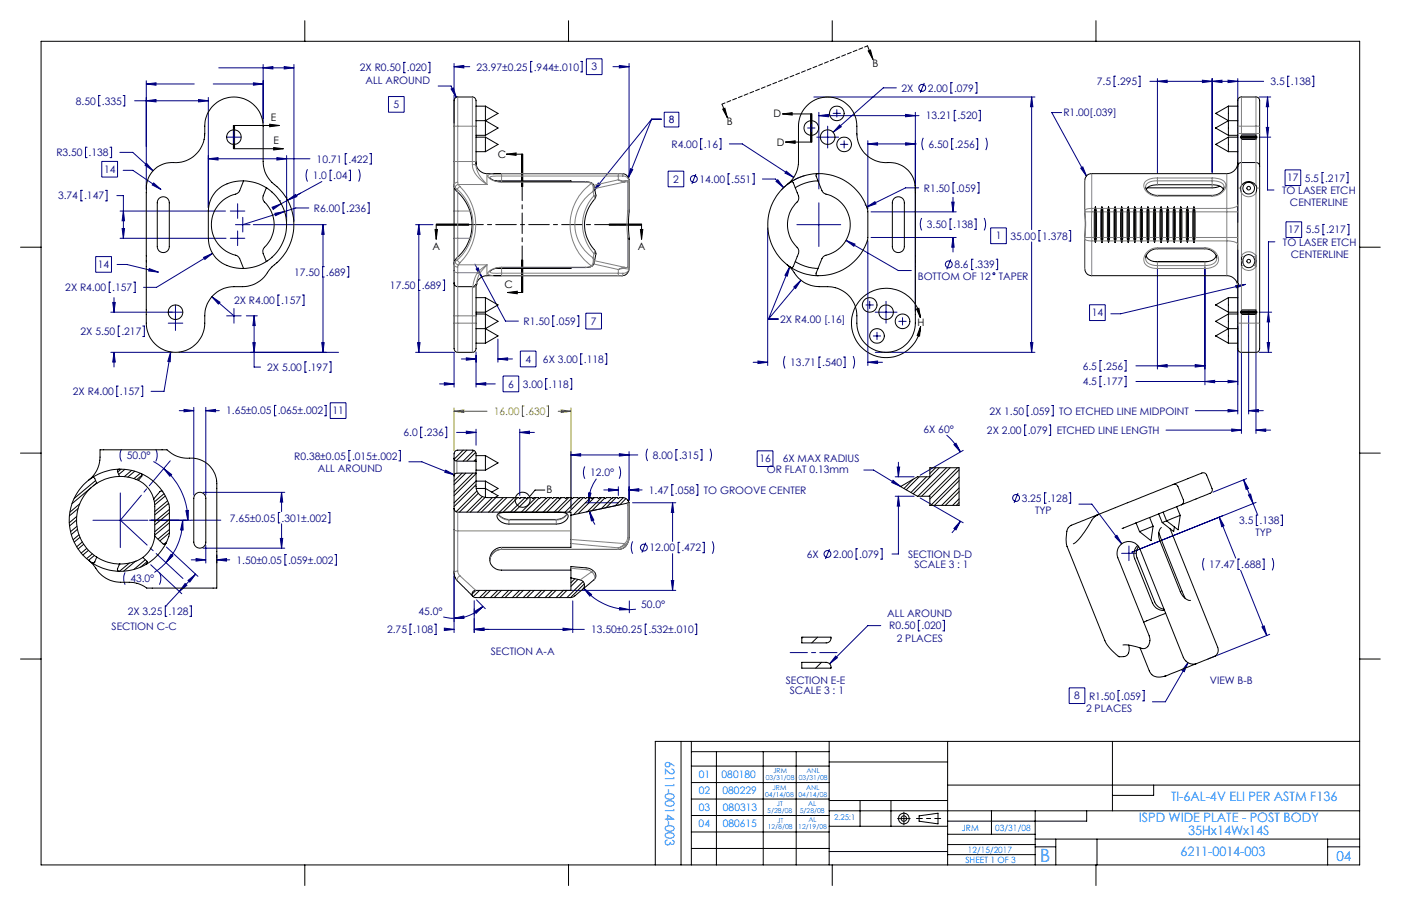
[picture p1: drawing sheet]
<svg xmlns="http://www.w3.org/2000/svg" width="432mm" height="279mm" viewBox="0 0 432 279" stroke-linecap="round" stroke-linejoin="round" font-family="sans-serif">
<defs><g id="words">
<text font-size="5.6" fill="#0080ff" x="320.6" y="265.9">B</text>
<text font-size="4.2" fill="#0080ff" x="411.9" y="265.5">04</text>
<g font-size="4" fill="#0080ff">
<text x="205" y="234.6" transform="rotate(90 205 234.6)">6211-0014-003</text>
<text x="360.9" y="247">TI-6AL-4V ELI PER ASTM F136</text>
<text x="351" y="253.5">ISPD WIDE PLATE - POST BODY</text>
<text x="366.2" y="257.5">35Hx14Wx14S</text>
<text x="363.8" y="264">6211-0014-003</text>
</g>
<g font-size="3.2" fill="#000080">
<text x="110.9" y="22">2X R0.50</text>
<text x="125.4" y="22">.020</text>
<text x="146.9" y="21.8">23.97±0.25</text>
<text x="164.5" y="21.8">.944±.010</text>
<text x="182.3" y="21.7">3</text>
<text x="112.6" y="25.8">ALL AROUND</text>
<text x="277.9" y="28.3">2X</text>
<text x="286" y="28.3">2.00</text>
<text x="294" y="28.3">.079</text>
<text x="338" y="26.3">7.5</text>
<text x="344.3" y="26.3">.295</text>
<text x="391.6" y="26.3">3.5</text>
<text x="397.9" y="26.3">.138</text>
<text x="23.4" y="32.3">8.50</text>
<text x="31.4" y="32.3">.335</text>
<text x="121.3" y="33.3">5</text>
<text x="327.7" y="35.9">R1.00[.039]</text>
<text x="206.1" y="37.9">8</text>
<text x="285.3" y="36.8">13.21</text>
<text x="295.1" y="36.8">.520</text>
<text x="207" y="45.6">R4.00</text>
<text x="216.9" y="45.6">.16</text>
<text x="286.2" y="45.6">6.50</text>
<text x="294.3" y="45.6">.256</text>
<text x="17.4" y="48.2">R3.50</text>
<text x="27.3" y="48.2">.138</text>
<text x="32.1" y="53.3">14</text>
<text x="97.6" y="50.2">10.71</text>
<text x="107.4" y="50.2">.422</text>
<text x="96.4" y="55.3">1.0</text>
<text x="102.7" y="55.3">.04</text>
<text x="207.5" y="56.3">2</text>
<text x="215.6" y="56.4">14.00</text>
<text x="225.4" y="56.4">.551</text>
<text x="284.7" y="59.1">R1.50</text>
<text x="294.7" y="59.1">.059</text>
<text x="395.1" y="59.8">TO LASER ETCH</text>
<text x="396.7" y="55.9">17</text>
<text x="402.1" y="56">5.5</text>
<text x="408.4" y="56">.217</text>
<text x="17.9" y="61.5">3.74</text>
<text x="25.9" y="61.5">.147</text>
<text x="96.8" y="65.3">R6.00</text>
<text x="106.7" y="65.3">.236</text>
<text x="397.6" y="63.5">CENTERLINE</text>
<text x="285.7" y="70.3">3.50</text>
<text x="293.8" y="70.3">.138</text>
<text x="397" y="71.9">17</text>
<text x="402.4" y="72">5.5</text>
<text x="408.7" y="72">.217</text>
<text x="306.9" y="73.8">1</text>
<text x="311.4" y="73.9">35.00</text>
<text x="321.2" y="73.9">1.378</text>
<text x="395.4" y="75.8">TO LASER ETCH</text>
<text x="30.2" y="82.6">14</text>
<text x="294.1" y="82.7">8.6</text>
<text x="300.4" y="82.7">.339</text>
<text x="397.9" y="79.6">CENTERLINE</text>
<text x="20.1" y="89.8">2X R4.00</text>
<text x="34.6" y="89.8">.157</text>
<text x="90.6" y="85">17.50</text>
<text x="100.4" y="85">.689</text>
<text x="120.2" y="89.1">17.50</text>
<text x="130" y="89.1">.689</text>
<text x="282.9" y="86.5">BOTTOM OF 12</text>
<text x="307.8" y="86.5">TAPER</text>
<text x="72.1" y="93.8">2X R4.00</text>
<text x="86.6" y="93.8">.157</text>
<text x="161.4" y="100.2">R1.50</text>
<text x="171.3" y="100.2">.059</text>
<text x="182.1" y="100.1">7</text>
<text x="240.4" y="99.6">2X R4.00 [.16]</text>
<text x="336.5" y="97.5">14</text>
<text x="24.8" y="103.3">2X 5.50</text>
<text x="37.4" y="103.3">.217</text>
<text x="161.9" y="111.8">4</text>
<text x="167.4" y="111.9">6X 3.00</text>
<text x="179.9" y="111.9">.118</text>
<text x="243.6" y="112.9">13.71</text>
<text x="253.4" y="112.9">.540</text>
<text x="82.4" y="114.4">2X 5.00</text>
<text x="95" y="114.4">.197</text>
<text x="156.6" y="119.5">6</text>
<text x="161.1" y="119.6">3.00</text>
<text x="169.2" y="119.6">.118</text>
<text x="333.7" y="118.8">4.5</text>
<text x="333.7" y="114">6.5</text>
<text x="340" y="118.8">.177</text>
<text x="340" y="114">.256</text>
<text x="22.5" y="121.9">2X R4.00</text>
<text x="36.9" y="121.9">.157</text>
<text x="69.7" y="127.8">1.65±0.05</text>
<text x="85.6" y="127.8">.065±.002</text>
<text x="102.5" y="127.7">11</text>
<text x="305" y="127.8">2X 1.50</text>
<text x="317.6" y="127.8">.059</text>
<text x="326.5" y="127.8">TO ETCHED LINE MIDPOINT</text>
<text x="124.4" y="134.5">6.0</text>
<text x="130.6" y="134.5">.236</text>
<text x="284.7" y="133.4">6X 60°</text>
<text x="304.2" y="133.8">2X 2.00</text>
<text x="316.8" y="133.8">.079</text>
<text x="325.7" y="133.8">ETCHED LINE LENGTH</text>
<text x="39" y="141.6">50.0°</text>
<text x="90.7" y="141.7">R0.38±0.05</text>
<text x="108.5" y="141.7">.015±.002</text>
<text x="201.2" y="141.5">8.00</text>
<text x="209.3" y="141.5">.315</text>
<text x="234.1" y="142.6">16</text>
<text x="241.3" y="142.6">6X MAX RADIUS</text>
<text x="97.9" y="145.5">ALL AROUND</text>
<text x="181.9" y="146.9">12.0°</text>
<text x="236.4" y="145.8">OR FLAT 0.13mm</text>
<text x="200" y="152.3">1.47</text>
<text x="208" y="152.3">.058</text>
<text x="216.9" y="152.3">TO GROOVE CENTER</text>
<text x="314.9" y="154.8">3.25</text>
<text x="322.9" y="154.8">.128</text>
<text x="70.9" y="160.8">7.65±0.05</text>
<text x="86.8" y="160.8">.301±.002</text>
<text x="319" y="158.5">TYP</text>
<text x="381.9" y="161.7">3.5</text>
<text x="388.2" y="161.7">.138</text>
<text x="386.9" y="165.4">TYP</text>
<text x="72.9" y="173.8">1.50±0.05</text>
<text x="88.8" y="173.8">.059±.002</text>
<text x="200.2" y="170.1">12.00</text>
<text x="210" y="170.1">.472</text>
<text x="248.6" y="172">6X</text>
<text x="256.8" y="172">2.00</text>
<text x="264.8" y="172">.079</text>
<text x="279.9" y="172">SECTION D-D</text>
<text x="40.2" y="179.6">43.0°</text>
<text x="281.8" y="175.1">SCALE 3 : 1</text>
<text x="372.7" y="175.2">17.47</text>
<text x="382.6" y="175.2">.688</text>
<text x="39.4" y="189.6">2X 3.25</text>
<text x="51.9" y="189.6">.128</text>
<text x="129" y="189.5">45.0°</text>
<text x="197.6" y="187.6">50.0°</text>
<text x="273.5" y="190.3">ALL AROUND</text>
<text x="34.4" y="194.4">SECTION C-C</text>
<text x="119.3" y="195.3">2.75</text>
<text x="127.3" y="195.3">.108</text>
<text x="182.2" y="195.3">13.50±0.25</text>
<text x="199.8" y="195.3">.532±.010</text>
<text x="274.1" y="194.1">R0.50</text>
<text x="276.4" y="197.9">2 PLACES</text>
<text x="284" y="194.1">.020</text>
<text x="151.3" y="201.9">SECTION A-A</text>
<text x="242.2" y="211">SECTION E-E</text>
<text x="243.4" y="214.1">SCALE 3 : 1</text>
<text x="331.1" y="215.6">8</text>
<text x="335.6" y="215.7">R1.50</text>
<text x="345.6" y="215.7">.059</text>
<text x="372.9" y="210.8">VIEW B-B</text>
<text x="334.7" y="219.5">2 PLACES</text>
</g>
<g font-size="3.2">
<text x="268.9" y="20.6">B</text>
<text x="83.5" y="37.2">E</text>
<text x="224" y="38.6">B</text>
<text x="238.4" y="36">D</text>
<text x="84.3" y="44.3">E</text>
<text x="239.4" y="44.9">D</text>
<text x="153.4" y="48.7">C</text>
<text x="133.3" y="77">A</text>
<text x="196.6" y="77">A</text>
<text x="155.5" y="88.8">C</text>
<text x="282.8" y="100.5">H</text>
<text x="168.4" y="152">B</text>
</g>
<g font-size="3.2" fill="#808000">
<text x="152.2" y="128">16.00</text>
<text x="162" y="128">.630</text>
</g>
<g font-size="3.2" fill="#0080ff">
<text x="215.4" y="239.8">01</text>
<text x="222.4" y="239.8">080180</text>
<text x="215.4" y="244.8">02</text>
<text x="222.7" y="244.8">080229</text>
<text x="215.4" y="250">03</text>
<text x="222.8" y="250">080313</text>
<text x="215.3" y="255">04</text>
<text x="222.8" y="255">080615</text>
</g>
<g font-size="2.7" fill="#0080ff">
<text x="296.4" y="256.2">JRM</text>
<text x="306.8" y="256.3">03/31/08</text>
<text x="298.3" y="262.9">12/15/2017</text>
<text x="297.6" y="266.1">SHEET 1 OF 3</text>
</g>
<text font-size="2.5" fill="#0080ff" x="257.1" y="252.9">2.25:1</text>
<g font-size="2.1" fill="#0080ff">
<text x="238.3" y="238.5">JRM</text>
<text x="248.6" y="238.5">ANL</text>
<text x="235.8" y="245.7">04/14/08</text>
<text x="236" y="240.6">03/31/08</text>
<text x="238.1" y="243.5">JRM</text>
<text x="246.1" y="245.7">04/14/08</text>
<text x="246.2" y="240.6">03/31/08</text>
<text x="248.5" y="243.6">ANL</text>
<text x="236.5" y="250.7">5/28/08</text>
<text x="239.4" y="248.6">JT</text>
<text x="246.5" y="250.7">5/28/08</text>
<text x="249.1" y="248.6">AL</text>
<text x="236.6" y="255.8">12/8/08</text>
<text x="239.5" y="253.7">JT</text>
<text x="246" y="255.8">12/19/08</text>
<text x="249.2" y="253.6">AL</text>
</g>
</g></defs>
<g fill="none" stroke="#000" stroke-width=".31">
<path d="M12.7 12.7h406.4v254h-406.4zM93.9 6.4v6.3M175.2 6.4v6.3M256.5 6.4v6.3M267.4 14.1l1.7 4.2M267.6 15.7l.7-.3 .8 2.9zM337.8 6.4v6.3M71.9 38.7v3.6zM72.3 38.7v7.2M83.1 38.3l3 .4-3 .4zM86.1 38.7h-14v7.2h15.2M222.5 32.1l1.7 4.2"/>
<path d="M222.7 33.7l.7-.3 .8 2.9zM241.2 35.1h8.9v8.7M241.2 35.1l3-.4v.8zM249.9 35.1v8.7M250.2 39.5v4.3zM250.2 35.1v4.4M71.9 42.3v3.6M84.3 45.5l3 .4-3 .3zM156.1 47.6l4.8-.1v10M156.1 47.6l3-.4v.7zM160.8 47.5v10M161.1 47.5v10"/>
<path d="M242.1 43.8h7.9M242.1 43.8l3-.4v.8zM6.3 76.2h6.4M134.1 70.8h.7l-.4 3zM134.5 69.4h10M134.5 69.1h10M144.5 69.3h-10l-.1 4.5M187.8 69.3h10M187.8 69.4h10M187.8 69.1h10M197.4 70.8h.7l-.4 3zM197.7 69.3v4.5"/>
<path d="M419.1 76.2h6.3M156.4 90.2h4.5M156.4 90.2l3-.4v.8zM160.8 80.2v10M160.9 80.2v10M161.1 80.2v10M282.5 95.3l.7-.2 .5 2.9zM283.7 98a10.7 10.7 0 0 0-16.4-7.5 10.7 10.7 0 0 0 .2 18.1 10.7 10.7 0 0 0 16.2-8M283.7 100.6l-.3 3-.7-.1zM6.3 139.7h6.4M419.1 139.7h6.3M167.9 151.1h-3l-1.7 2.1"/>
<path d="M6.3 203.2h6.4M419.1 203.2h6.3M209.9 228.6v38.1M213.1 228.6v38.1M213.1 231.8h42.5M213.1 236.3h42.5M220.8 231.8v34.9M235.2 231.8v34.9M245.4 231.8v34.9M255.6 228.6v38.1M255.6 235h36.5M292.1 228.6v38.1"/>
<path d="M342.9 228.6v21.4M419.1 228.6h-217.1v38.1M213.1 241.3h42.5M213.1 246.4h42.5M213.1 251.5h42.5M213.1 256.6h42.5M255.6 250h163.5M255.6 246.9h36.5M255.6 254.8h36.5M265.1 246.9v7.9M274.6 246.9v7.9M276.6 252.4h3.9"/>
<path d="M278.6 250.5v3.9M283.3 251.6l5.8-.8v3.3l-5.8-.8zM292.1 242.1h127M292.1 257.3h27M305.6 250v7.3M319.1 250v16.7M319.1 258.8h100M325.4 258.8v7.9M334.9 250v3.2h-42.8M338.1 258.8v7.9M355.6 242.1v3.2h-12.7M409.2 258.8v7.9"/>
<path d="M93.9 266.7v6.4M175.2 266.7v6.4M213.1 261.7h42.5M255.6 262.6h36.5M256.5 266.7v6.4M292.1 260.5h27M292.1 263.6h27M319.1 261.2h6.3M337.8 266.7v6.4M409.2 261.2h9.9"/>
<circle cx="161.1" cy="154.1" r="2.33"/>
<circle cx="278.6" cy="252.4" r="1.65"/>
<circle cx="278.6" cy="252.4" r=".83"/>
</g>
<path d="M282.5 252.4h7.4" fill="none" stroke="#000" stroke-width=".31" stroke-dasharray="15.2 1.3 1.3 1.3" stroke-dashoffset="13.4"/>
<g fill="none" stroke="#000080" stroke-width=".31">
<path d="M81.1 19.9v18M90.6 19.9v48.4M125 19.2h-.5v3.2h.5M132 19.2h.5v3.2h-.5M139.9 19.6v8.2M164 18.9h-.5v3.3h.5M179 18.9h.4v3.3h-.4M180.7 18.1h4.9v4.9h-4.9zM193.9 19.6v35M30.9 29.5h-.5v3.2h.5M38 29.5h.5v3.2h-.5M41.5 31.1h22.7"/>
<path d="M45.1 25.9l3-.4v.8zM45.1 31.1l3-.4v.7zM45.1 24.9v33.6M45.1 25.9h14.8M61.2 30.7l3 .4-3 .3zM64.2 30.1v34M65.7 25.9h15.4M67.4 20.9h23.2M78.1 25.5l3 .4-3 .4zM81.1 20.9l3-.4v.8zM87.6 20.5l3 .4-3 .4zM119.7 29.8h4.9v4.8h-4.9z"/>
<path d="M135 26.5h4l1.6 3.5M139 27.4l.7-.3 .9 2.9zM139.9 20.6l3-.4v.8zM139.9 29.3v8.6M139.9 20.6h4.9M188.9 20.6h5M190.9 20.2l3 .4-3 .4zM200.8 36.8h3M200.8 36.8l-18 22.2M200.8 36.8l-7.2 18.2M204.7 34.6h4.5v4.6h-4.5zM248.9 39.5h2.3"/>
<path d="M250 38.3v2.3M250.8 29.9h68.2M252.4 35.7l3-.4v.7zM252.4 34.6v23.7M252.4 35.7h30.8M255.1 38.9v6.7M256.8 35h2.2M257.9 33.8v2.3M258.8 38.5l.5 .6-2.5 1.7zM276.3 27.1h-4.1l-15.4 13.7M279.1 35.3l3 .4-3 .3zM282.1 34.6v61.4"/>
<path d="M284.9 25.6l-1.3 3M293.5 25.5h-.4v3.2h.4M294.6 34h-.5v3.3h.5M300.6 25.5h.5v3.2h-.5M301.7 34h.5v3.3h-.5M318 29.9l.3 3h-.7zM318 29.9v40.9M327.2 34.7h-3l10.7 19.6M343.8 23.5h-.4v3.2h.4M350.9 23.5h.5v3.2h-.5M354.4 25.1h35.1M356.7 25.1l3-.4v.8z"/>
<path d="M356.7 24.2v29.2M370.6 24.7l3 .4-3 .4zM373.6 25.1l3-.4v.8zM373.6 24.2v29.1M378.5 24.7l3 .4-3 .4zM381.5 24.2v44.3M388.1 29.9h3.6M390.3 39.3h.7l-.3 3zM390.7 29.9l.3 3h-.7zM390.7 29.9v28.7h1.9M397.3 23.5h-.4v3.2h.4M404.4 23.5h.5v3.2h-.5"/>
<path d="M25.4 58.7h-.5v3.2h.5M26.8 45.4h-.4v3.2h.4M31.4 49.8h4.8v4.8h-4.8zM32.5 58.7h.5v3.2h-.5M33.9 45.4h.5v3.2h-.5M36.9 47h4l6.3 5.7M38 52.5h3l8.6 5.9M45.2 50.4l2 2.3-2.5-1.8zM47.3 56.4l2.3 2-2.7-1.4zM64.2 49l3-.4v.8zM64.2 49h31.3M69.9 42.3h4.4"/>
<path d="M72.1 40v4.5M85.3 48.6l3 .4-3 .4zM88.3 48v20.3M92.6 59.6l-3.9 2.1M94.8 52.2l-.5 1.7 .5 2.1M99.2 56l-12.5 6.8M102.2 52.5h-.5v3.2h.5M106.9 47.4h-.5v3.2h.5M107.6 52.5h.4v3.2h-.4M110.5 52.2l.5 1.7-.5 2.1M113.9 47.4h.5v3.2h-.5M184.4 56.4l.6 .5-2.2 2.1z"/>
<path d="M194.3 52l.7 .3-1.4 2.7zM205.9 52.8h4.8v4.8h-4.8zM214.5 53.7l-1.2 3M216.4 42.8h-.5v3.2h.5M221.8 42.8h.4v3.2h-.4M224.8 44.4h4l15.9 10.3M224.9 53.6h-.5v3.2h.5M232 53.6h.4v3.2h-.4M235 55.2h4l2.5 2.7M239.2 56l.5-.6 1.8 2.5zM242.3 52.8l2.4 1.9-2.8-1.3zM248 54.2l-3.6 1.5-1.5 1-2.1 1.9"/>
<path d="M251.7 42.3h6.8M259 44.5h2.3M260.2 43.4v2.2M267.5 44.4l3-.4v.8zM267.5 44.4h14.6M267.5 43.4v20.9M279.1 44l3 .4-3 .4zM282.1 44.4h.1M283.1 57.9h-4l-12 6M284.6 42.5l-.5 1.7 .5 2.1M293.8 42.8h-.5v3.2h.5M294.2 56.3h-.5v3.2h.5"/>
<path d="M300.8 42.8h.5v3.2h-.5M301.3 56.3h.4v3.2h-.4M303.8 42.5l.5 1.7-.5 2.1M333.1 51.9l.6-.4 1.2 2.8zM388.1 42.3h3.6M396.1 52.4h4.8v4.8h-4.8zM407.9 53.2h-.4v3.2h.4M415 53.2h.5v3.2h-.5M29.5 79.1h4.9v4.9h-4.9zM36 60.3h2v13.2M37 73.5h32.7M37 65.1h32.5"/>
<path d="M37.6 70.5h.8l-.4 3zM38 65.1l.4 3h-.8zM62.8 79.4l2.7-1.3-2.4 1.9zM65.5 78.1l-17.3 10.5h-4M71 73.5h4.5M71 65.1h4.5M72.6 69.3h4.5M73.2 62.8v4.5M73.2 71.2v4.5M74.8 67v4.5M78.1 69.3h22.4M83.9 63.9l2.8-1.1-2.5 1.8z"/>
<path d="M84.7 65.8l3-.6-2.8 1.3zM86.2 61.9h.1M88.2 60.9h.1M88.7 61.7l2.4-1.7 .4 .6zM95.2 64.1h-4l-16.4 5.2M99.6 69.3l.3 3h-.7zM99.6 69.3v12.7M106.2 62.5h-.5v3.3h.5M113.3 62.5h.5v3.3h-.5M128.1 69.3h5.4M129.1 69.3l.4 3h-.8zM129.1 69.3v16.8"/>
<path d="M236.6 70.3v42.4M245.6 69.3h13.5M252.4 62.5v13.5M260.7 74.1l2.8 1.2-.3 .7zM260.7 74.1l16.2 9.3h4M266.6 63l.3 .4M267.1 63.9l2.6-1.7 .3 .7zM267.5 74.2v38.5M268.5 73.2h26.2M268.5 65.3h26.2M284.1 67.2l-.5 1.8 .5 2M293.3 67.5h-.5v3.2h.5"/>
<path d="M293.3 62.3h.8l-.4 3zM293.7 73.2l.4 3h-.8zM293.7 60.9v4.4M293.7 73.2v4.5M299.9 79.9h-.4v3.2h.4M300.4 67.5h.4v3.2h-.4M303.3 67.2l.5 1.8-.5 2M305.3 70.3h4.9v4.8h-4.9zM307 79.9h.5v3.2h-.5M318 74.6v34.1M320.7 71.1h-.5v3.2h.5M329.5 71.1h.5v3.2h-.5"/>
<path d="M381.5 77.2v50.5M392.9 74.6h-2v34.1M396.3 68.4h4.9v4.8h-4.9zM408.2 69.2h-.5v3.2h.5M415.3 69.2h.4v3.2h-.4M34.1 87h-.4v3.2h.4M34.1 96.3h22.2M34.7 93.3h.8l-.4 3zM35.1 91.8v4.5M36.1 81.6h3l9.7 2.3M41.2 87h.5v3.2h-.5M46 82.8l2.8 1.1-3-.3z"/>
<path d="M51.9 99.7h4.4M54.1 94.1v7.8M65.3 91.5l2.5 1.7-.5 .6zM65.3 91.5l1.2 1.1M65.3 91.5l6.8 5.9M69.9 97.4h4.4M72.1 95.1v4.6M75.9 97.4h3.4M78.3 97.4l.4 3h-.8zM78.3 97.4v15.8h2M86.1 91h-.4v3.2h.4M93.2 91h.5v3.2h-.5"/>
<path d="M99.6 85.7v23M99.9 82.2h-.5v3.2h.5M107 82.2h.5v3.2h-.5M129.1 89.9v18.8M129.5 86.4h-.5v3.2h.5M136.6 86.4h.4v3.2h-.4M146.4 81.5l2.1 3.9M146.8 83l.6-.4 1.1 2.8zM148.5 85.4l7.3 13.6h4M170.9 97.4h-.5v3.2h.5M177.9 97.4h.5v3.2h-.5M180.6 96.6h4.8v4.9h-4.8z"/>
<path d="M236.9 98.4h3M243.4 82.2l-6.5 16.2M243.4 82.2l-.8 3-.7-.3zM244.7 88.5l2.1-2.1-1.6 2.6zM246.8 86.4l-9.9 12M266.9 94.1h2.3M268 92.9v2.2M269.7 96.3h6.8M273.1 92.9v6.8M277 99.1h2.3M278.2 98v2.2M293 80l-1.2 3"/>
<path d="M335.8 94h4.8v4.8h-4.8zM356.7 82.8v31M371.4 82.5v36.2M380.9 88.1l3-.4-2.9 1.1zM382.6 97.3v36.4M383.9 87.7l-38.5 9.1h-3M384.4 96.3h1M384.5 95.9l.7 .7M384.8 95.8v1M384.8 97.3v30.4M385.2 95.9l-.7 .7M387.1 97.3v36.4"/>
<path d="M388.1 96.3h3.8M390.9 96.3l.4 3h-.7zM34.1 108.7h19M35.1 108.7l.4 3h-.8zM35.1 108.7v4.5M36.4 119.1h-.4v3.2h.4M36.9 100.5h-.5v3.3h.5M43.5 119.1h.5v3.2h-.5M44 100.5h.5v3.3h-.5M52.6 108.5l-.1 3-.8-.1zM52.6 108.5l-2 12.2h-4M55.1 108.7h49.3"/>
<path d="M77.9 105.7h.8l-.4 3zM94.5 111.6h-.5v3.2h.5M99.2 105.7h.7l-.3 3zM101.5 111.6h.5v3.2h-.5M128.1 108.7h12M128.7 105.7h.8l-.4 3zM135.5 118.4h4.4M136.9 118l3 .4-3 .4zM139.9 108.7v10.7M142.2 110.7h4.5M143.7 110.3l3 .4-3 .4zM146.7 118.4l3-.4v.8z"/>
<path d="M146.7 108.5v10.9M146.7 118.4h5.9M153.5 110.7l3-.4v.8zM153.5 104.6v7.1M153.5 110.7h4.4M155 116h4.9v4.8h-4.9zM160.4 108.3h4.8v4.8h-4.8zM168.7 116.8h-.5v3.2h.5M175.8 116.8h.4v3.2h-.4M179.5 109.1h-.5v3.2h.5M186.5 109.1h.5v3.2h-.5M232.1 111.7h4.5"/>
<path d="M233.6 111.3l3 .4-3 .4zM242 109.8l-.5 1.8 .5 2M252.9 110.1h-.5v3.2h.5M260 110.1h.5v3.2h-.5M263 109.8l.4 1.8-.4 2M267.5 111.7l3-.4v.8zM267.5 111.7h4.5M269.2 103.6h2.2M269.8 108.7h49.2M270.3 102.5v2.2M317.6 105.7h.7l-.3 3zM339.5 111.2h-.5v3.2h.5"/>
<path d="M339.5 116.1h-.5v3.2h.5M346.6 116.1h.5v3.2h-.5M346.6 111.2h.5v3.2h-.5M350.1 117.7h31.4M350.1 112.8h21.3M356.7 112.8l3-.4v.8zM368.4 112.4l3 .4-3 .4zM371.4 117.7l3-.4v.7zM378.5 117.3l3 .4-3 .3zM388.1 108.7h3.8M390.6 105.7h.7l-.4 3zM37.4 138.5l-.4 1.4v1.2l.4 1.2"/>
<path d="M48 138.5l.4 1.4-.1 1.6-.3 .8M55.2 126.6h4.5M56.7 126.3l3 .3-3 .4zM59.7 125.6v27.1M63.4 126.6l3-.3v.7zM63.4 126.6h4.2M63.4 125.6v27.1M85.1 125h-.5v3.2h.5M100 125h.5v3.2h-.5M101.8 124.2h4.8v4.8h-4.8zM108 138.9h-.5v3.2h.5M122.9 138.9h.5v3.2h-.5"/>
<path d="M130.1 131.7h-.5v3.3h.5M137.2 131.7h.5v3.3h-.5M140.7 133.3h6M143.7 133l3 .4-3 .3zM146.7 132.4v4.9M160.2 133.4l3-.4v.7zM160.2 132.4v20.4M160.2 133.3h4.5M176 139.3v17.7M190.9 139.9l3 .4-3 .4zM193.9 139.3v15M199.6 138.4l-.5 1.7 .5 2.1"/>
<path d="M208.8 138.7h-.5v3.2h.5M215.9 138.7h.5v3.2h-.5M218.8 138.4l.5 1.7-.5 2.1M233.4 139h4.8v4.9h-4.8zM291.7 134.2l2 1.9 2.3 3.3M294 137.1l.6-.4 1.4 2.7zM296.9 138.9l-13.3 7.6M316.3 131.1h-.5v3.2h.5M317.1 125.1h-.5v3.2h.5M323.4 131.1h.4v3.2h-.4M324.1 125.1h.5v3.2h-.5M359.4 132.6h23.2"/>
<path d="M368.4 126.6h13.1M378.5 126.3l3 .3-3 .4zM379.6 132.3l3 .3-3 .4zM384.8 126.6l3-.3v.7zM384.8 126.6h4.6M387.1 132.6h4.5M387.1 132.6l3-.3v.7zM37.1 152v16.9M47.3 142.3l3.1 2.2M50.4 144.5l2.5 1.8-.5 .6zM50.4 144.5a20.8 20.8 0 0 1 7.5 15.9M57.3 157.5l.8-.1-.2 3z"/>
<path d="M62.6 151.8h25.2M86.3 158h-.5v3.3h.5M86.8 151.8l.3 3h-.7zM86.8 151.8v6M101.2 158h.5v3.3h-.5M126 142.4h4l10 4M137.4 145l2.6 1.4-2.9-.7zM176 140.3l3-.4v.8zM176 140.3h20.6M180.3 143.9l-.5 1.7 .5 2M180.4 155h10.3M181.4 152l.7 .1-.7 2.9z"/>
<path d="M181.7 157.7l1.3 2.7-.7 .2zM181.7 157.7l.7 2.1 1 2M183.8 147.6l-1.7 3.3-.5 2-.2 2.1M186.1 151.1h4.5M187.6 150.7l3 .4-3 .4zM190.6 150.1v2.7M190.8 155.7l-10.1 2.2M190.8 143.9l.5 1.7-.5 2M193.9 151.1l3-.4v.8zM193.9 151.1h4M194.9 155h13.4M207.3 155l.3 3h-.7z"/>
<path d="M207.3 155v12M207.5 149.5h-.5v3.2h.5M214.6 149.5h.5v3.2h-.5M266.2 145h3l8.4 5M275.2 148.1l2.4 1.9-2.8-1.2zM275.9 153h5.8M275.9 147h5.8M276.5 144h.8l-.4 3zM276.9 153l.4 3.1h-.8zM276.9 153v17.9h-2M276.9 142.6v4.4M283.6 153.6l13.3 7.6"/>
<path d="M313.8 152l-1.2 3.1M322.4 152h-.5v3.2h.5M329.5 152h.5v3.2h-.5M332.5 155.5h4l9.2 12.2M375.8 159.5l1.5 2.6-.7 .3zM375.8 159.5l5.1 12.6M383.3 148l1.5 2.6-.7 .3zM383.3 148l2.9 7.3M384.2 147.6l-10.3 4.2M384.8 152.6l.6-.2 .8 2.9zM386.2 155.3l1.3 3.3M387.1 154.9l-38.2 15.4"/>
<path d="M387.7 158.9h-.5v3.2h.5M394.8 158.9h.5v3.2h-.5M28.6 160.4h16.9M38.6 176.5l-.5 1.4 .1 1.3 .4 1.1M46.5 174.2l9.5 8.9M46.5 160.4h12.4M49.1 176.5l.5 1.4-.1 1.6-.4 .8M51.1 173.5l-3.5 3M51.3 168.7l9.7 9M52.7 171l.6 .4-2.2 2.1zM56.3 160.4l.1 3h-.7zM56.3 160.4a19.2 19.2 0 0 1-5.2 13.1"/>
<path d="M57 180l.6 .5-2.3 1.9zM58 179l2.3-1.9-1.8 2.4zM58.9 172.6h4.5M60.3 177.1l-5 5.3M60.4 172.3l3 .3-3 .4zM62.6 169.1h25.2M63.4 168.2v5.4M66.8 172.6l3-.3v.7zM66.8 171.1v2.5M66.8 172.6h4M86.4 166.1h.7l-.3 3zM86.8 161.5v7.6"/>
<path d="M88.3 171h-.5v3.3h.5M103.2 171h.5v3.3h-.5M139.9 176.1v19M195 167l-.4 1.7 .4 2M199 167.4l-1.2 3M206.9 179h.7l-.3 3.1zM207.3 170.7v11.4M209.5 167.3h-.5v3.2h.5M216.6 167.3h.5v3.2h-.5M219.5 167l.5 1.7-.5 2M255.7 169.3l-1.3 3.1M264.3 169.2h-.5v3.2h.5"/>
<path d="M271.4 169.2h.5v3.2h-.5M296 160.7l-1.4 2.7-.6-.4zM296 160.7l-2.6 3.6M343.6 165.6l.6-.5 1.5 2.6zM345.7 170.6h4.5M347.9 168.4v4.5M371.1 172.1l-.4 1.7 .4 2.1M382.1 172.4h-.5v3.2h.5M382.4 175.9l8 20.1M389.1 172.4h.5v3.2h-.5M392.1 172.1l.4 1.5-.1 1.4-.3 .9M51.4 186.9h-.5v3.2h.5"/>
<path d="M55.3 182.4l-3.9 4.2M58.5 186.9h.5v3.2h-.5M126.9 192.5h-.5v3.2h.5M133.9 192.5h.5v3.2h-.5M136.6 190.3l3.3 .4M136.9 193.7l3 .4-3 .4zM137.4 194.1h2.5M139.9 190.7l3-.7 .1 .7zM146.2 194.1l3-.4v.8zM146.2 185.2v9.9M146.2 194.1h33.9M146.3 188.6l2.5-1.6-2.1 2.2z"/>
<path d="M146.9 185l2.7 2.7M148.8 187a12.5 12.5 0 0 1-8.9 3.7M173.5 193.7l3 .4-3 .4zM173.5 182.1h34.8M176.5 185.3v9.8M180 181.4l2.3 1.9-.5 .5zM180 181.4a18.3 18.3 0 0 0 14 6.6M191 187.4l3 .6-3.1 .1zM194 185.3v3.7M196 187.9l-2 .1M199.3 192.5h-.4v3.2h.4M214.2 192.5h.5v3.2h-.5"/>
<path d="M271.5 192.9h-4l-11.8 11.8M283.5 191.3h-.5v3.3h.5M290.6 191.3h.5v3.3h-.5M388.9 193.3l.7-.3 .8 3zM391.3 195.6l-19 7.6M257.6 202.3l.5 .5-2.4 1.9zM329.5 212.1h4.9v4.9h-4.9zM345.1 212.9h-.5v3.2h.5M352.1 212.9h.5v3.2h-.5M366.1 204.4l-1.1 2.8-.7-.4zM366.1 204.4l-6.9 12h-4"/>
<circle cx="284.3" cy="27.1" r="1.07"/>
<circle cx="213.9" cy="55.2" r="1.06"/>
<circle cx="292.4" cy="81.5" r="1.06"/>
<circle cx="306.3" cy="84.4" r=".31"/>
<circle cx="313.2" cy="153.6" r="1.06"/>
<circle cx="198.4" cy="168.9" r="1.06"/>
<circle cx="255" cy="170.9" r="1.06"/>
</g>
<path d="M139.9 126.8l3-.4v.8zM139.9 125.8v13.2M139.9 126.8h10.2M161.5 125.2h-.5v3.2h.5M168.6 125.2h.5v3.2h-.5M172 126.8h4M173 126.4l3 .4-3 .4zM176 125.8v31.2" fill="none" stroke="#808000" stroke-width=".31"/>
<path d="M267.4 14.1l-44.9 18" fill="none" stroke="#000" stroke-width=".31" stroke-dasharray="1.3 .6" stroke-dashoffset=".3"/>
<path d="M250.1 35.1v8.7" fill="none" stroke="#000" stroke-width=".31" stroke-dasharray="6.3 1.3 1.3 1.3" stroke-dashoffset="3.9"/>
<path d="M72.1 45.9v-7.2" fill="none" stroke="#000" stroke-width=".31" stroke-dasharray="6.3 1.3 1.3 1.3" stroke-dashoffset="4.7"/>
<path d="M134.5 69.3h63.3" fill="none" stroke="#000" stroke-width=".31" stroke-dasharray="6.3 1.3 1.3 1.3" stroke-dashoffset="2"/>
<path d="M160.9 47.5v42.7" fill="none" stroke="#000" stroke-width=".31" stroke-dasharray="6.3 1.3 1.3 1.3" stroke-dashoffset="2.2"/>
<path d="M382.6 42.3h4.5M382.6 96.3h4.5" fill="none" stroke="#000" stroke-width="1"/>
<path d="M146.2 189.7v-2" fill="none" stroke="#000080" stroke-width=".31" stroke-dasharray="15.2 1.3 1.3 1.3"/>
<path d="M37.1 160.4l19.3 18" fill="none" stroke="#000080" stroke-width=".31" stroke-dasharray="15.2 1.3 1.3 1.3" stroke-dashoffset="4"/>
<path d="M37.1 160.4l15.4-18.3" fill="none" stroke="#000080" stroke-width=".31" stroke-dasharray="15.2 1.3 1.3 1.3" stroke-dashoffset="5.2"/>
<path d="M46 160.4h22.1" fill="none" stroke="#000080" stroke-width=".31" stroke-dasharray="15.2 1.3 1.3 1.3" stroke-dashoffset="6.1"/>
<path d="M243.5 201.3h14.5" fill="none" stroke="#000080" stroke-width=".31" stroke-dasharray="15.2 1.3 1.3 1.3" stroke-dashoffset="9.9"/>
<path d="M282.5 95.3l.7-.2 .5 2.9zM283.7 100.6l-.3 3-.7-.1zM241.2 35.1l3-.4v.8zM242.1 43.8l3-.4v.8z" fill="#000"/>
<path d="M244.7 88.5l2.1-2.1-1.6 2.6zM243.4 82.2l-.8 3-.7-.3z" fill="#000080"/>
<g fill="#000">
<path d="M267.6 15.7l.7-.3 .8 2.9zM222.7 33.7l.7-.3 .8 2.9z"/>
<path d="M84.3 45.5l3 .4-3 .3zM83.1 38.3l3 .4-3 .4zM134.1 70.8h.7l-.4 3zM197.4 70.8h.7l-.4 3zM156.1 47.6l3-.4v.7zM156.4 90.2l3-.4v.8z"/>
</g>
<g fill="#000080">
<path d="M46 82.8l2.8 1.1-3-.3zM47.3 56.4l2.3 2-2.7-1.4zM184.4 56.4l.6 .5-2.2 2.1zM194.3 52l.7 .3-1.4 2.7zM333.1 51.9l.6-.4 1.2 2.8zM380.9 88.1l3-.4-2.9 1.1zM275.2 148.1l2.4 1.9-2.8-1.2z"/>
<path d="M128.7 105.7h.8l-.4 3zM129.1 69.3l.4 3h-.8zM390.3 39.3h.7l-.3 3zM390.7 29.9l.3 3h-.7zM390.9 96.3l.4 3h-.7zM390.6 105.7h.7l-.4 3zM379.6 132.3l3 .3-3 .4zM387.1 132.6l3-.3v.7zM384.8 126.6l3-.3v.7zM378.5 126.3l3 .3-3 .4zM136.9 193.7l3 .4-3 .4zM146.2 194.1l3-.4v.8zM57.3 157.5l.8-.1-.2 3zM50.4 144.5l2.5 1.8-.5 .6zM52.7 171l.6 .4-2.2 2.1zM56.3 160.4l.1 3h-.7z"/>
</g>
<path d="M173 126.4l3 .4-3 .4zM139.9 126.8l3-.4v.8z" fill="#808000"/>
<path d="M45.1 25.9l3-.4v.8zM78.1 25.5l3 .4-3 .4zM52.6 108.5l-.9 2.9 .8 .1zM65.3 91.5l2 2.3 .5-.6zM78.3 97.4l.4 3h-.8zM77.9 105.7h.8l-.4 3zM38 65.1l.4 3h-.8zM37.6 70.5h.8l-.4 3zM88.7 61.7l2.4-1.7 .4 .6zM83.9 63.9l2.8-1.1-2.5 1.8zM45.2 50.4l-.5 .5 2.5 1.8zM62.8 79.4l.3 .6 2.4-1.9zM35.1 108.7l.4 3h-.8zM34.7 93.3h.8l-.4 3zM84.7 65.8l.2 .7 2.8-1.3zM81.1 20.9l3-.4v.8zM87.6 20.5l3 .4-3 .4zM45.1 31.1l3-.4v.7zM61.2 30.7l3 .4-3 .3zM99.6 69.3l.3 3h-.7zM99.2 105.7h.7l-.3 3zM64.2 49l3-.4v.8zM85.3 48.6l3 .4-3 .4zM146.7 118.4l3-.4v.8zM136.9 118l3 .4-3 .4zM139 27.4l1.6 2.6-.9-2.9zM146.8 83l1.7 2.4-1.1-2.8zM143.7 110.3l3 .4-3 .4zM153.5 110.7l3-.4v.8zM139.9 20.6l3-.4v.8zM190.9 20.2l3 .4-3 .4zM293.3 62.3h.8l-.4 3zM293.7 73.2l.4 3h-.8zM242.3 52.8l-.4 .6 2.8 1.3zM239.7 55.4l-.5 .6 2.3 1.9zM258.8 38.5l-2 2.3 2.5-1.7zM267.5 44.4l3-.4v.8zM279.1 44l3 .4-3 .4zM318 29.9l.3 3h-.7zM317.6 105.7h.7l-.3 3zM252.4 35.7l3-.4v.7zM279.1 35.3l3 .4-3 .3zM267.1 63.9l2.9-1-.3-.7zM260.7 74.1l2.5 1.9 .3-.7zM233.6 111.3l3 .4-3 .4zM267.5 111.7l3-.4v.8zM370.6 24.7l3 .4-3 .4zM356.7 25.1l3-.4v.8zM378.5 24.7l3 .4-3 .4zM373.6 25.1l3-.4v.8zM371.4 117.7l3-.4v.7zM378.5 117.3l3 .4-3 .3zM368.4 112.4l3 .4-3 .4zM356.7 112.8l3-.4v.8zM180 181.4l2.3 1.9-.5 .5zM191 187.4l3 .6-3.1 .1zM139.9 190.7l3-.7 .1 .7zM146.3 188.6l2.5-1.6-2.1 2.2zM173.5 193.7l3 .4-3 .4zM146.2 194.1l3-.4v.8zM181.4 152l.7 .1-.7 2.9zM181.7 157.7l1.3 2.7-.7 .2zM207.3 155l.3 3h-.7zM206.9 179h.7l-.3 3.1zM143.7 133l3 .4-3 .3zM160.2 133.4l3-.4v.7zM176 140.3l3-.4v.8zM190.9 139.9l3 .4-3 .4zM137.4 145l-.3 .7 2.9 .7zM187.6 150.7l3 .4-3 .4zM193.9 151.1l3-.4v.8zM343.6 165.6l2.1 2.1-1.5-2.6zM383.3 148l1.5 2.6-.7 .3zM384.8 152.6l.6-.2 .8 2.9zM388.9 193.3l.7-.3 .8 3zM375.8 159.5l1.5 2.6-.7 .3zM366.1 204.4l-1.8 2.4 .7 .4zM56.7 126.3l3 .3-3 .4zM63.4 126.6l3-.3v.7zM57 180l.6 .5-2.3 1.9zM58 179l2.3-1.9-1.8 2.4zM86.8 151.8l.3 3h-.7zM86.4 166.1h.7l-.3 3zM66.8 172.6l3-.3v.7zM60.4 172.3l3 .3-3 .4zM257.6 202.3l-1.9 2.4 2.4-1.9zM296 160.7l-1.4 2.7-.6-.4zM294 137.1l.6-.4 1.4 2.7zM276.9 153l.4 3.1h-.8zM276.5 144h.8l-.4 3z" fill="#000080"/>
<g fill="none" stroke="#000" stroke-width=".31">
<path d="M65.7 32.6a9 9 0 0 1 9.8-2 9 9 0 0 1 5.6 8.3v10.9a9.3 9.3 0 0 0 4.2 7.7 16 16 0 0 1-1.7 25.1l-.4 .4a9.8 9.8 0 0 1-8.5 5.4h-2.6a9 9 0 0 0-9 9 9.7 9.7 0 0 1-3.8 9.6 9 9 0 0 1-14.2-7.3v-40.3a8.1 8.1 0 0 1 9.2-9.2 9.1 9.1 0 0 0 8.8-9 10 10 0 0 1 2.6-8.6zM146.7 37.2h2.9M146.7 32.7h2.9M149.6 37.2l3.9 2.2-3.9 2.3M149.6 37.2v4.5M149.6 32.7v4.5M149.6 32.7l3.9 2.3M153.5 35h.1M153.5 35l-3.9 2.2M250 39.5h.1M258 35h.1M374.7 35h.1"/>
<path d="M374.7 39.4v.1M374.7 35l3.9 2.2M374.7 39.5l3.9 2.2M378.6 32.7v4.5M378.6 37.2v4.5M378.6 37.2h2.9M378.6 32.7h2.9M378.6 32.7l-3.9 2.3M378.6 37.2l-3.9 2.2M66.6 59a12.8 12.8 0 0 1 16.9 0 13.4 13.4 0 0 1 2.3 18.2 13.4 13.4 0 0 1-18 3.5 9 9 0 0 1-3.6-7.2v-8.4a9.3 9.3 0 0 1 2.4-6.1zM75.1 55.8l-1.2 3a2.4 2.4 0 0 1-2.1 1.3 9.7 9.7 0 0 0-6.6 9.9 9.7 9.7 0 0 0 7.9 8.9l.8 .9 1.2 3M82.1 57.9l-1 2.5a2.08 2.08 0 0 0 1 2.5 9.9 9.9 0 0 1-.9 13.8l-.1 1.5 1 2.4"/>
<path d="M140 57.2a3.7 3.7 0 0 0 1.9 2.9 13.6 13.6 0 0 1-1.4 19.7l-.5 1.6M146.7 50.2a3.4 3.4 0 0 0 3.4 3.4h41.6M146.7 51v-19.9a1.16 1.16 0 0 0-1.1-1.2h-4.5a1.58 1.58 0 0 0-1.2 2.2v55.2M146.7 41.7h2.9M146.7 46.8h2.9M146.7 42.3h2.9M149.6 42.3v4.5M149.6 42.3l3.9 2.2M150.9 54.8l.2 .2a5.1 5.1 0 0 0 3.5 1.1h25.9l1.4 .2a1.54 1.54 0 0 1 1.3 1.4l.5 2.4-.1 .7a15.7 15.7 0 0 0-3.4 8.3 13.3 13.3 0 0 0 3.4 8.5l.1 .8-.6 2.8M152.8 55.8h23.2v.3M153.5 44.5v.1M153.5 44.6l-3.9 2.2"/>
<path d="M154.6 53.6h-2.6M191.7 53.6h.2M191.7 53.6l1.2 .3 1 1.6M193.9 55.5l-.2 12.5 .2 5.7M193.9 55.5h.1M242.6 56.9a9 9 0 0 0 3.5-7.1v-10.9a9 9 0 0 1 9-9 9 9 0 0 1 9 9v2.5a9.1 9.1 0 0 0 10.4 8.7 8.1 8.1 0 0 1 7.6 9.3v40.3a9 9 0 0 1-9 9 9 9 0 0 1-9-9 9.8 9.8 0 0 0-3.6-9.5l-1.5-.9a11 11 0 0 0-6.5-.9 9.4 9.4 0 0 1-8.2-5l-1.7-1.7M243.7 56.2a15.8 15.8 0 0 0 0 26.2M243.7 56.2l.5-.1 .3 .3 1.2 3a2.29 2.29 0 0 1-.6 3.5 9.9 9.9 0 0 0 .9 13.8 2.67 2.67 0 0 1-.3 2.4l-1.2 3.1-.3 .3-.5-.1M252 53.6a15.5 15.5 0 0 1 15.5 11.7v6.2a11.1 11.1 0 0 1-3.5 8.4 15.8 15.8 0 0 1-12 5.1M252 53.6a.53 .53 0 0 0-.5 .7l1.8 4.5a2.27 2.27 0 0 0 2.1 1.3 9.7 9.7 0 0 1 6.6 9.9 9.7 9.7 0 0 1-7.9 8.9l-.8 .9-1.8 4.4a.54 .54 0 0 0 .5 .8M252 53.6a15.8 15.8 0 0 0-8.3 2.6M252.1 55.8a13.8 13.8 0 0 0-7 2.1"/>
<path d="M260.2 44.5h.1M334.3 55.5l.2 13.2-.2 13a2.65 2.65 0 0 0 2.2 3.3h41.6a3.4 3.4 0 0 1 3.3 2.6M334.3 55.5h.1M353.1 57.6a3.4 3.4 0 0 0 3.6 2.7h16.9a3.4 3.4 0 0 0 3.7-2.7M353.3 58.4a3.6 3.6 0 0 1 3.4-1.4h16.9a3.7 3.7 0 0 1 3.4 1.4M374.7 44.5h.1M374.7 44.5v.1M374.7 44.6l3.9 2.2M376 57.4l-2.4 .5h-20M378.6 42.3v4.5M378.6 41.7h2.9M378.6 46.8h2.9"/>
<path d="M378.6 42.3h2.9M378.6 42.3l-3.9 2.2M381.5 51.3a1.09 1.09 0 0 1 1.1-1.2h4.5a1.09 1.09 0 0 1 1.1 1.2M381.5 51.3v56a1.13 1.13 0 0 0 1.1 1.4h4.5a1.35 1.35 0 0 0 1.1-1.9v-55.5M381.5 50.2a3.5 3.5 0 0 1-3.4 3.4h-41.7a2.08 2.08 0 0 0-2.1 1.9M381.5 51.3v-20a1.13 1.13 0 0 1 1.1-1.4h4.5a1.35 1.35 0 0 1 1.1 1.8v19.6M382.6 59.4a2.45 2.45 0 0 1 2.3-3.4 2.45 2.45 0 0 1 2.2 3.4M382.6 41.6h4.5v1.4h-4.5zM49 61.2a1.86 1.86 0 0 1 2-.4 1.86 1.86 0 0 1 1.2 1.7v13.5a1.85 1.85 0 0 1-1.9 1.9 1.85 1.85 0 0 1-1.8-1.9v-13.5zM193.5 73.6l.4 .1M193.9 73.7v9.3a2.2 2.2 0 0 1-2.2 2M275.6 61.2a1.87 1.87 0 0 1 2-.4 1.87 1.87 0 0 1 1.1 1.7v13.5a1.85 1.85 0 0 1-1.8 1.9 1.85 1.85 0 0 1-1.9-1.9v-13.5z"/>
<path d="M337.6 63.8l.4 1.5v7.9l-.4 1.6M337.6 63.8l-.3 1.5v7.9l.3 1.6M337.6 63.8v11M339.6 63.8l-.3 1.2v8.6l.3 1.2M339.6 63.8l.4 1.5v7.9l-.4 1.6M339.6 63.8v11M341.7 63.8l-.4 1.5v7.9l.4 1.6M341.7 63.8l.3 1.2v8.6l-.3 1.2M341.7 63.8v11M343.7 63.8l.3 1.5v7.9l-.3 1.6M343.7 63.8l-.3 1.2v8.6l.3 1.2M343.7 63.8v11"/>
<path d="M345.7 63.8l.3 1.2v8.6l-.3 1.2M345.7 63.8l-.3 1.5v7.9l.3 1.6M345.7 63.8v11M347.7 63.8l-.3 1.5v7.9l.3 1.6M347.7 63.8l.4 1.5v7.9l-.4 1.6M347.7 63.8v11M349.7 63.8l-.3 1.2v8.6l.3 1.2M349.7 63.8l.4 1.5v7.9l-.4 1.6M349.7 63.8v11M351.8 63.8l.3 1.2v8.6l-.3 1.2M351.8 63.8l-.4 1.5v7.9l.4 1.6M351.8 63.8v11"/>
<path d="M353.1 79.7a3.4 3.4 0 0 1 3.6-3h14.7a3.5 3.5 0 0 1 3.6 3M353.2 78.9a3.4 3.4 0 0 0 3.5 1.9h14.7a3.4 3.4 0 0 0 3.5-1.9M353.8 63.8l-.3 1.2v8.6l.3 1.2M353.8 63.8l.4 1.5v7.9l-.4 1.6M353.8 63.8v11M355.8 63.8l.4 1.2v8.6l-.4 1.2M355.8 63.8l-.3 1.5v7.9l.3 1.6M355.8 63.8v11M357.9 63.8l.3 1.5v7.9l-.3 1.6M357.9 63.8l-.4 1.5v7.9l.4 1.6M357.9 63.8v11M359.9 63.8l.3 1.5v7.9l-.3 1.6"/>
<path d="M359.9 63.8l-.3 1.2v8.6l.3 1.2M359.9 63.8v11M361.9 63.8l-.3 1.5v7.9l.3 1.6M361.9 63.8l.3 1.2v8.6l-.3 1.2M361.9 63.8v11M363.9 63.8l.4 1.5v7.9l-.4 1.6M363.9 63.8l-.3 1.2v8.6l.3 1.2M363.9 63.8v11M366 63.8l.3 1.2v8.6l-.3 1.2M366 63.8l-.4 1.5v7.9l.4 1.6M366 63.8v11M368 63.8l.3 1.5v7.9l-.3 1.6"/>
<path d="M368 63.8l-.4 1.5v7.9l.4 1.6M368 63.8v11M382.6 78.9v3.3M383.5 79.1a1.93 1.93 0 0 1 2.7 .1 1.93 1.93 0 0 1 0 2.6 1.93 1.93 0 0 1-2.7 .2 2.37 2.37 0 0 1 0-2.9zM387.1 78.9v3.3M139.9 87.3a1.14 1.14 0 0 0 1.2 1.1h4.8l.6-.3 .3-.5M139.9 87.3v20.2a1.16 1.16 0 0 0 1.2 1.2h4.5a1.58 1.58 0 0 0 1.1-2.2v-18.7M146.7 96.3h2.9M146.7 91.8h2.9M146.7 96.8h2.9M146.8 87.6h.1M149.6 91.8v4.5"/>
<path d="M149.6 91.8l3.9 2.2-3.9 2.3M149.6 96.8l3.9 2.3-3.9 2.3M149.6 96.8v4.6M151.9 85h2.7M176 82.5v.3h-23.2M183.1 81.2a2.06 2.06 0 0 1-2.6 1.3h-26.2l-1.8 .3-1.6 1M191.7 85h-41.6a3.4 3.4 0 0 0-3.3 2.6M191.7 85h.2M243.7 82.4a15.6 15.6 0 0 0 8.3 2.6M245.1 80.6a13.5 13.5 0 0 0 7 2.2M268.1 94.1h.1M278.2 99.1h.1"/>
<path d="M355.7 80.6h16.7M374.7 99.1h.1M374.7 99.1l3.9 2.3M374.7 94.1h.1M374.7 94.1l3.9 2.2M378.6 96.8v4.6M378.6 91.8v4.5M378.6 96.3h2.9M378.6 91.8h2.9M378.6 96.8h2.9M378.6 96.8l-3.9 2.3M378.6 91.8l-3.9 2.3"/>
<path d="M381.4 87.6l.1 .2M381.4 87.6h.1M382.6 95.6h4.5v1.4h-4.5zM146.7 105.8h2.9M146.7 101.4h2.9M149.6 101.4l3.9 2.2-3.9 2.2M149.6 101.4v4.4M270.3 103.6h.1M374.7 103.6h.1M374.7 103.6l3.9 2.2M378.6 101.4v4.4M378.6 105.8h2.9"/>
<path d="M378.6 101.4h2.9M378.6 101.4l-3.9 2.2M142.8 138.8l-2.8 2.8M143.9 138.8l-3.4 3.4M146 138.9l-3.2 3.3M146.6 139.5l-2.7 2.7M23.6 159.3l-2.3 1.9M24.1 156.8l-2.7 2.3M24.6 155.4l-3 2.5M27.4 148a9.1 9.1 0 0 0 3.4-7v-2.3h19.2a2.92 2.92 0 0 1 3 1.2 9.9 9.9 0 0 0 6.6 1.4 8.1 8.1 0 0 1 7.2 9.3v30.8h-19.9a3.1 3.1 0 0 1-2.8-.7 8.8 8.8 0 0 0-4.3-1.1h-2.6a9.3 9.3 0 0 1-8.2-5l-1.6-1.8M28.1 150.4l-5.9 4.9M29.5 148.2l-6.7 5.5"/>
<path d="M29.8 149l-1.1 .8M29.8 149l-.6-1.4-.4-.4a15.5 15.5 0 0 0 0 26.4l.3-.2 .7-1.6M29.8 149a13.5 13.5 0 0 0 0 22.8M36.7 144.7a16.4 16.4 0 0 0-8.3 2.6M36.8 144.7a13 13 0 0 1 6.9 1.6v.5l-1 1.3M36.8 144.7l-.4 .2-.2 .4 .6 1.6M36.8 146.9a12.9 12.9 0 0 1 5.9 1.2M36.8 146.9a14.2 14.2 0 0 0-7 2.1M37.3 144.7l-1 .9M38.5 144.7l-1.9 1.6M40.6 145.1l-2.3 1.9M41.5 145.3l-2.1 1.8"/>
<path d="M42.7 148.1a9.3 9.3 0 0 1 4.7 5.7M43.3 145.9l-2 1.7M43.5 146.1a15.2 15.2 0 0 1 6.6 5.5M43.8 146.5l-1.7 1.4M47.4 153.8l.3 2.1v9.4M50.2 151.7l-.5-.3-.3 .1-2 2.3M50.2 151.7a9 9 0 0 1 2 4.8v7.9M50.6 152.3l-3 2.5M50.9 153l-3.2 2.7M51.6 154.4l-3.9 3.4M52 155.2l-4.3 3.6M52.2 157.1l-4.5 3.8"/>
<path d="M52.2 158.1l-4.5 3.8M60.3 152.4a1.83 1.83 0 0 1 2-.4 1.83 1.83 0 0 1 1.1 1.7v13.5a1.85 1.85 0 0 1-1.8 1.9 1.85 1.85 0 0 1-1.9-1.9v-13.5zM139.9 156.8a1.14 1.14 0 0 0 1.2 1.1h34.9v1M139.9 141.3a.9 .9 0 0 0 .9 .9h5.9M139.9 141.3v-1.4a1.14 1.14 0 0 1 1.2-1.1h4.5a1.14 1.14 0 0 1 1.1 1.1v2.3M139.9 156.8v16.8a8.7 8.7 0 0 0 .6 5l5.3 5.4M139.9 141.3v5.5M139.9 146.8v10M142.4 145.9l-2.5 2.5M143.5 145.9l-3.6 3.6M145.8 145.9l-5.9 5.8M146.7 141.6l-.6 .6"/>
<path d="M146.7 148.3l-6.8 6.8M146.7 146.1l-6.8 6.8M146.7 149.5l-6.8 6.7M146.7 145.9v4.2a3.4 3.4 0 0 0 3.4 3.4h9.8l.3 .3 .3-.3h1.4l.3 .3 .4-.3h1.3l.4 .3 .3-.3h1.3l.4 .3 .3-.3h1.4l.3 .3 .4-.3h1.3l.3 .3 .4-.3h1.3l.4 .3 .3-.3h1.4l.3 .3 .3-.3h1.4l.3 .3 .3-.3h1.4l.3 .3 .4-.3h1.3l.3 .3 .4-.3h1.3l.4 .3 .3-.3h1.4l.3 .3 .4-.3h1.3l.3 .3 .4-.3h1.3l.4 .3 .3-.3h1.4l.3 .3a2.24 2.24 0 0 1 2.8 .3l.2 .2M146.7 145.9h-5.9a.91 .91 0 0 0-.9 .9M146.7 142.2v3.7M146.7 145h2.9M146.7 140.5h2.9M146.7 148.4h2.9M146.8 150.6h2.8M147 151.4l-6.4 6.4M147.4 152.1l-5.8 5.8"/>
<path d="M148.7 153.1l-4.8 4.8M149.5 153.4l-4.5 4.5M149.6 150.6v2.8M149.6 140.5v4.5M149.6 140.5l3.9 2.2-3.9 2.3M149.6 148.4v2.2M149.6 150.6l3.9 2.3M149.6 148.4l3.9 2.2M151.7 153.5l-4.5 4.4M152.8 153.5l-4.5 4.4M153.5 152.9h.1M153.5 150.6h.1"/>
<path d="M153.5 152.9l-1 .6M153.5 150.7l-1.9 1.1M153.5 158.5a4.1 4.1 0 0 0 3.3 1.7h14.6a3.9 3.9 0 0 0 3.4-1.7M155.1 153.5l-4.5 4.4M156.2 153.5l-4.5 4.4M156.8 158a4.7 4.7 0 0 0-3.5 .7 2.77 2.77 0 0 0 2.9 2.9h15.2a3.2 3.2 0 0 0 3.7-2.7 3.8 3.8 0 0 0-3.7-.9M158.5 153.5l-4.5 4.4M159.6 153.5l-4.5 4.4M161.8 153.5l-4.5 4.4M162.9 153.5l-4.5 4.4M165.2 153.5l-4.5 4.4M166.1 153.6l-4.3 4.3"/>
<path d="M168.3 153.7l-4.3 4.2M169.7 153.5l-4.5 4.4M171.9 153.5l-4.5 4.4M173 153.5l-4.4 4.4M175.3 153.5l-4.5 4.4M176 158.9v9.9h-21.4a3.5 3.5 0 0 0-3.6 3.5 3.5 3.5 0 0 0 3.6 3.5h21.4M176.2 153.6l-4.3 4.3M178.4 153.7l-4.2 4.2M179.8 153.5l-4.5 4.4M182 153.5l-5.2 5.2M183.2 153.5l-5 4.9M185.4 153.5l-4.4 4.3"/>
<path d="M186.4 153.6l-3.9 3.9M188.5 153.7l-3.2 3.2M189.9 153.5l-3.2 3.1M192.1 153.5l-2.5 2.5M192.9 153.7l-1.9 2M193.6 154.3l.3 .7M193.6 154.3a.53 .53 0 0 1-.3 .9l-17.3 3.7M193.8 154.9l.1 9.3a4.3 4.3 0 0 1-2.7 5.2h-36.6a3.8 3.8 0 0 0-3.6 3.4M277.6 150l5.2-3h3.8v-2.7h9v11.6h-9v-2.9h-3.8zM281.4 147.8l-2.8 2.9M283.3 147l-4 4.1M285.6 147l-4.9 4.9"/>
<path d="M288.4 144.3l-1.8 1.7M289.5 144.3l-8.1 8M291.7 144.3l-8.8 8.7M292.8 144.3l-8.7 8.7M295.1 144.3l-8.8 8.7M295.6 147.1l-8.7 8.8M295.6 150.5l-5.4 5.4M295.6 153.8l-2 2.1M295.6 144.9l-9 9M295.6 148.2l-7.6 7.7M295.6 151.6l-4.2 4.3M295.6 155l-.9 .9"/>
<path d="M337.9 159a8.4 8.4 0 0 0-2.7 3.6l-2.6 3.6-1.8 1.5M338.6 158.6l-.6 .3M338.6 158.6l-1.2 .8M338.6 158.6l-8.4 3.4M354.3 159.6l1.1 2.7M357.1 158.5l1.1 2.6M358.5 157.9l1.1 2.7M361.6 149.4a1.17 1.17 0 0 1 1.4 .6l1.7 4.2a1.19 1.19 0 0 1-.6 1.5M361.6 149.4l8.8-3.5a1.13 1.13 0 0 1 1.5 .6l1.7 4.2a1.55 1.55 0 0 1-1.6 1.8l-7.9 3.2M361.6 149.4l-23 9.2M362.7 156.2l1 2.7M363.7 158.9l-.6 4.5-3.5-2.8"/>
<path d="M363.7 158.9l-4.1 1.7M364.1 155.7l-18.3 7.3M23.6 160.4l-2.2 1.8M23.7 162.3l-2 1.7M23.9 163.2l-1.9 1.7M24.3 164.9l-1.8 1.5M24.7 165.7l-1.8 1.5M25.4 167.1l-1.8 1.5M25.8 167.9l-1.7 1.4M26.7 169.1l-1.7 1.5M27.3 169.7l-1.8 1.5M28.4 170.8l-1.7 1.5"/>
<path d="M28.4 173.6a15.7 15.7 0 0 0 8.3 2.6M29.1 171.3l-1.8 1.5M29.2 173.2l-.4 .4M29.8 171.8a13.1 13.1 0 0 0 7 2.1M37 173.9l-.3 .3M39.9 173.6l-3.1 2.6M41.7 173.1l-3.6 3M44 171.9a11.9 11.9 0 0 1-7.2 2M44 171.9l1.4 1.2v.6a13.5 13.5 0 0 1-9 2.3l-.2-.5 .6-1.6M44.8 172.6l-3.6 3M45.4 173.2l-2.1 1.7M47.7 165.3a9.2 9.2 0 0 1-3.7 6.6"/>
<path d="M51.1 167.6a15.5 15.5 0 0 1-5.9 6.3M51.4 167.1l-.9 .8M52.2 160.2l-4.5 3.8M52.2 163.3l-3.5 3M52.2 161.2l-4.5 3.8M52.2 164.3l-2.9 2.5M52.2 164.4l-.6 2.1a1.31 1.31 0 0 1-1 1.4l-2.9-2.6M176 174.7l4.7 .4a2.83 2.83 0 0 1 2.9 2.9l-.5 .8-3.6 3M176 174.7v3.5M176 178.2l2.8 .6a1.7 1.7 0 0 1 1.3 1.3 1.7 1.7 0 0 1-.6 1.7M176 178.2v3.9h-29.4a1.13 1.13 0 0 0-1 .7 1.13 1.13 0 0 0 .2 1.2M177.2 178.5l-1.2 1.2"/>
<path d="M178.1 178.7l-2.1 2.1M179.7 179.4l-5 4.9M330.2 162h-.1a2.87 2.87 0 0 0-1.4 3l-.1 2.6 .3 1 11.6 29a13.3 13.3 0 0 0 4.5 4.9 2.21 2.21 0 0 0 2.8-1.2l.2-.8-.1-1.6M330.2 162h.1M350.1 161.3l1.1 2.7M350.7 168.2a3.7 3.7 0 0 0-1 4.1l5.5 13.6a3.7 3.7 0 0 0 3.7 2.3M350.9 168.5a3.8 3.8 0 0 0-.5 3.5l5.5 13.6a3.7 3.7 0 0 0 2.9 2.3M355.4 162.3l-.7 4.4-3.5-2.7M355.4 162.3l-4.2 1.7M357.2 164.3l8.1 20.2M358 162.7h-.1a3.5 3.5 0 0 0-.4 4.1l6.3 15.7a3.5 3.5 0 0 0 3.1 2.6M358.2 161.1l3.5 2.8 .3-1.4"/>
<path d="M359.6 160.6l-1.4 .5M360.6 163.1l14.7 36.6a2.43 2.43 0 0 1-2 3.1l-4.8 2M146.7 182.1l-1.2 1.1M147.8 182.1l-2 1.9M150 182.1l-2.2 2.2M151.2 182.1l-2.3 2.2M153.4 182.1l-2.2 2.2M154.6 182.1l-2.3 2.2M156.8 182.1l-2.2 2.2M157.9 182.1l-2.3 2.2M160.2 182.1l-2.3 2.2M161.3 182.1l-2.3 2.2"/>
<path d="M163.5 182.1l-2.2 2.2M164.6 182.1l-2.2 2.2M166.9 182.1l-2.3 2.2M168 182.1l-2.2 2.2M170.3 182.1l-2.3 2.2M171.4 182.1l-2.3 2.2M173.6 182.1l-2.2 2.2M174.7 182.1l-2.2 2.2M179.5 181.8l-2.7 2.2-.9 .3h-29.5l-.6-.3M180.1 180.1l-4.2 4.2M247.1 196.5h9v.5l-.3 .7-1 .6h-7.7zM247.5 196.5l-.4 .3"/>
<path d="M252 196.5l-1.8 1.8M346.1 198.9h1.4l2.9 .6a2.74 2.74 0 0 0 3 .2 3.3 3.3 0 0 0 .8-3.6l-9.7-24.1a3.7 3.7 0 0 1 2.1-4.8 3.7 3.7 0 0 1 4.7 2.1l13.4 33.4a3.4 3.4 0 0 0 3.8 2.1M351.4 199.8l2.8 7.1a3.5 3.5 0 0 0 4.8 1.6M359.3 189.1l-6.8 2.7M247.1 204.3h7.9l.8 .6 .3 1.2h-9zM253.2 204.3l-1.8 1.8M256.1 205.8l-.2 .3M359 208.5h.1M368.5 204.8l-9.5 3.7"/>
<circle cx="250.1" cy="39.5" r="2.25"/>
<circle cx="257.9" cy="35" r="2.26"/>
<circle cx="72.1" cy="42.3" r="2.26"/>
<circle cx="255.1" cy="42.3" r="2.26"/>
<circle cx="260.2" cy="44.5" r="2.26"/>
<circle cx="384.8" cy="58" r=".57"/>
<circle cx="384.9" cy="58" r="1.8"/>
<circle cx="54.1" cy="96.3" r="2.25"/>
<circle cx="268" cy="94" r="2.26"/>
<circle cx="273.1" cy="96.3" r="2.25"/>
<circle cx="278.2" cy="99.1" r="2.25"/>
<circle cx="384.8" cy="80.6" r=".57"/>
<circle cx="270.3" cy="103.6" r="2.26"/>
</g>
<g fill="none" stroke="#808080" stroke-width=".31">
<path d="M139.9 38.9h1.2M141.1 29.9v9M141.1 38.9v10.9M141.1 38.9h4.5M145.6 38.9h1.1M145.6 29.9v9M145.6 38.9v10.9M381.5 38.9h1.1M382.6 29.9v9M382.6 38.9h4.5M382.6 38.9v2.3M387.1 38.9h1.1"/>
<path d="M387.1 29.9v9M387.1 38.9v2.3M139.9 57.1l.3 .7M139.9 49.8h1.2M140.2 57.8l.7 .6M140.9 58.4a14.6 14.6 0 0 1 0 21.8M140.9 58.4l.1 .8M141.1 56.2l.2 .7M141.1 49.8v6.4M141.1 56.2a.93 .93 0 0 0-1 .5 .93 .93 0 0 0 .1 1.1M141.1 59.3v5.8M141.1 49.8h4.5"/>
<path d="M141.3 56.9l.4 .6M141.3 56.9l-.7 .3-.4 .6M141.3 56.9h8.8M141.7 57.5l-.8 .9M141.7 57.5a16.6 16.6 0 0 1 0 23.5M145.6 49.8v1M145.6 50.8a8.3 8.3 0 0 0 4.5 6.1M145.6 50.8l1.1 .1M145.6 49.8h1.1M146.7 51a9.6 9.6 0 0 0 3.4 5.9M150.1 53.6v3.3M152 53.6l-1.3 .2-.3 .4a2.93 2.93 0 0 0 2.8 1.8l1.4 .2"/>
<path d="M154.6 54.3h-.5a3.6 3.6 0 0 0-3.1 .5M154.6 56.1v.1M154.6 56.2h25.9M154.6 54.3v1.5M154.6 54.3h36M180.5 56.2l1.3 .1M180.5 56.1v.1M181.8 56.3l.5 .3M181.9 56.3h-.1M182.3 56.6a15.6 15.6 0 0 0 0 25.4M182.3 56.6a3.2 3.2 0 0 1 .5 2.4M182.3 56.6h.3"/>
<path d="M182.8 59a12.2 12.2 0 0 0 0 20.6M182.8 59l.3 1.4M183.1 57.4l-.3 1.6M190.6 53.6h1.1M190.6 53.6h-36v.7M190.6 54.3h1.3M190.6 55.5l2.1 .2M190.6 53.6v.7M190.6 55.5l-7.6 1.6M190.6 55.5l1.2 .6h.7M190.6 54.3v1.2M191.7 53.6h.1"/>
<path d="M191.7 53.6l.2 .7M191.9 54.3l1.4 .4 .6 .9M192.5 56.1l-9.2 2.1M192.5 56.1h1M192.7 55.7l-.2 .4M193.5 56.1v8.9M193.9 55.6l-1.2 .1M193.9 55.5v.1M193.9 55.6l-.4 .5M334.3 55.6v9.2M336.5 53.6v10.7M356.7 54.9a3.9 3.9 0 0 0-4.2 2 3.9 3.9 0 0 0 4.2 3.6"/>
<path d="M356.7 55.8a3.3 3.3 0 0 0-3.6 1.6v.2M356.7 54.9v.9M356.7 54.9h16.9M356.7 55.8v1.2M356.7 55.8h16.9M373.6 54.9a3.8 3.8 0 0 1 4.2 2.1 4 4 0 0 1-4.2 3.5M373.6 55.8a3.8 3.8 0 0 1 3.6 1.3l.1 .5M373.6 54.9v.9M373.6 55.8v2.1M378.1 53.6v10.7M381.5 58h.9M381.5 41.2h1.1"/>
<path d="M382.6 43v14.2M382.6 41.2v.4M382.6 41.2h4.5M387.1 43v14.2M387.1 41.2v.4M387.1 41.2h1.1M387.3 58h.9M139.9 65.1h1.2M139.9 73.5h1.2M141 79.3l-.1 .9M141.1 73.5v5.8M141.1 65.1v8.4"/>
<path d="M141.1 65.1h3.7M141.1 73.5h3.7M182.8 79.6a3.2 3.2 0 0 1-.5 2.4M182.8 79.6l.3 1.6M183.1 60.4a13.1 13.1 0 0 0 0 17.8M183.1 78.2l-.3 1.4M183.1 60.4l.2 .5-.1 .6M183.1 78.2l.5 .3M183.2 77.1l.1 .6-.2 .5M183.6 60.1l-.5 .3M193.4 65.5l-.1 3.2 .1 4.4M193.4 73.1l.1 9.3"/>
<path d="M193.4 73.1l.5 .1M193.5 65l-.1 .5M193.9 64.8l-.4 .2M193.9 65.4l-.5 .1M334.3 73.7v.1M334.3 73.2h2.2M334.3 65.3l.3 3.4-.3 4.5M334.3 65.3h2.2M334.3 73.8l.8 .4 1.4 .1M334.3 73.8v9.2M334.3 64.8v.6M334.3 73.2v.6"/>
<path d="M334.3 64.8h.1M336.5 65.3v7.9M336.5 73.2v1.1M336.5 64.3v1M336.5 64.3l-1.4 .1-.8 .4M336.5 74.3v10.7M336.5 74.3h.9M336.5 73.2h.8M336.5 65.3h.8M336.5 64.3h.9M337.8 74.3h1.7M337.8 64.3h1.7"/>
<path d="M338 73.2h1.3M338 65.3h1.3M339.8 74.3h1.7M339.8 64.3h1.7M340 73.2h1.3M340 65.3h1.3M341.8 74.3h1.7M341.8 64.3h1.7M342 73.2h1.4M342 65.3h1.4M343.9 74.3h1.6M343.9 64.3h1.6"/>
<path d="M344 73.2h1.4M344 65.3h1.4M345.9 74.3h1.7M345.9 64.3h1.7M346 73.2h1.4M346 65.3h1.4M347.9 74.3h1.7M347.9 64.3h1.7M348.1 73.2h1.3M348.1 65.3h1.3M349.9 74.3h1.7M349.9 64.3h1.7"/>
<path d="M350.1 73.2h1.3M350.1 65.3h1.3M351.9 74.3h1.8M351.9 64.3h1.8M352.1 73.2h1.4M352.1 65.3h1.4M353.1 79.7a2.35 2.35 0 0 0 2.5 2.1l1.1 .1M354 74.3h1.7M354 64.3h1.7M354.2 73.2h1.3M354.2 65.3h1.3M356 74.3h1.7"/>
<path d="M356 64.3h1.7M356.2 73.2h1.3M356.2 65.3h1.3M356.7 76.4a3.7 3.7 0 0 0-3.9 4.8l1.4 1.1 1.2 .4 1.3 .1M356.7 76.4v.3M356.7 60.3v.2M356.7 60.5h16.9M356.7 76.4h14.7M358 74.3h1.7M358 64.3h1.7M358.2 73.2h1.4M358.2 65.3h1.4"/>
<path d="M360 74.3h1.7M360 64.3h1.7M360.2 73.2h1.4M360.2 65.3h1.4M362.1 74.3h1.7M362.1 64.3h1.7M362.2 73.2h1.4M362.2 65.3h1.4M364.1 74.3h1.7M364.1 64.3h1.7M364.3 73.2h1.3M364.3 65.3h1.3"/>
<path d="M366.1 74.3h1.7M366.1 64.3h1.7M366.3 73.2h1.3M366.3 65.3h1.3M368.2 74.3h9.9M368.2 64.3h9.9M368.3 73.2h9.8M368.3 65.3h9.8M371.4 76.4a3.7 3.7 0 0 1 3.8 4.9l-1.3 1-2.5 .5M371.4 76.4v.3M373.6 60.3v.2M375 79.6a2.63 2.63 0 0 1-3.1 2.3h-.5"/>
<path d="M378.1 74.3h.5a3.3 3.3 0 0 1 2.9 1.1M378.1 73.2v1.1M378.1 73.2h3.4M378.1 65.3h3.4M378.1 64.3v1M378.1 74.3v10.7M378.1 65.3v7.9M381.5 63.2a3.4 3.4 0 0 1-3.4 1.1M382.6 78.9v-19.5a2.65 2.65 0 0 0 4.5 0v19.5M382.6 78.9a2.61 2.61 0 0 1 4.5 0M382.6 78.9l.7 .4M387.1 78.9l-.7 .4"/>
<path d="M139.9 83.5l.4 .4 .8 .2M139.9 97.4h1.2M139.9 99.7h1.2M140.2 80.8l.4 .6 .7 .3M140.2 80.8l-.3 .6M140.2 80.8a.93 .93 0 0 0-.1 1.1 .93 .93 0 0 0 1 .4M140.9 80.2l.8 .8M140.9 80.2l-.7 .6M141.1 82.3v1.8M141.1 84.1v13.3M141.1 99.7v9M141.1 84.1h6.1"/>
<path d="M141.1 97.4v2.3M141.1 97.4h4.5M141.1 99.7h4.5M141.3 81.7l-.2 .6M141.3 81.7h8.8M141.7 81l-.4 .7M145.6 88.7v8.7M145.6 97.4h1.1M145.6 99.7v9M145.6 99.7h1.1M145.6 97.4v2.3M146.7 87.9l-.5 .6-.6 .2"/>
<path d="M147.2 84.1l.7 .2M147.2 84.1a10.3 10.3 0 0 0-1.5 4.3l-.1 .3M147.9 84.3l-.6 1.3-.5 2M150.1 81.7v3.3M150.1 81.7l-2.9 2.4M150.1 81.7l-2.2 2.6M151 83.7v.2a5 5 0 0 0 3.6 .3M154.6 82.4a5 5 0 0 0-4.2 1.8l.3 .5 1.2 .3M154.6 84.2v.8h36M154.6 82.4v.1M154.6 82.4h25.9M154.6 82.8v1.4"/>
<path d="M154.6 84.2h36M180.5 82.4v.1M181.8 82.2l-1.3 .2M181.8 82.2l.1 .1M182.3 82l-.5 .2M182.6 82h-.3M183 81.4l7.6 1.7M183.3 80.4l9.2 2M190.6 85h1.1M190.6 84.2l1.3 .1M190.6 84.2v.8M190.6 83.1v1.1"/>
<path d="M191.7 85h.1M191.9 84.3l-.2 .7M192.5 82.4l-.7 .1-1.2 .6M192.5 82.4l.2 .4M192.7 82.8l-2.1 .3M192.7 82.8l1.2 .1M193.5 82.4h-1M193.5 82.4l.4 .5M193.5 82.4l.4 .6M193.9 82.9l-.6 1-1.4 .4M193.9 82.9v.2M356.7 81.9v.9"/>
<path d="M356.7 82.8h14.7M356.7 80.8v1.1M356.7 81.9h14.7M371.4 81.9v.9M371.4 80.8v1.1M381.4 87.5l.1 .1M381.4 87.5v.1M381.4 87.5l.1 .2M381.5 99.7h1.1M382.6 80.3h.4M382.6 80.8h.4M382.6 82.2a2.61 2.61 0 0 0 4.5 0"/>
<path d="M382.6 99.7v9M382.6 99.7h4.5M382.6 82.2v13.4M382.6 97v2.7M383.3 81.7l-.7 .5M386.4 81.7l.7 .5M386.6 80.3h.5M386.6 80.8h.5M387.1 99.7h1.1M387.1 99.7v9M387.1 82.2v13.4M387.1 97v2.7"/>
<path d="M140.8 142.2v3.7M141.1 157.9v5.8M153.5 158.5a3.8 3.8 0 0 0 3.3 1.9M174.8 158.5l-.6 .8-1 .7-1.8 .4M193.3 155.2l.1 .5M193.4 155.7l.1 .2M193.5 155.9v10.1M193.9 155l-.1 .4-.4 .3M193.9 155.3l-.4 .6M139.9 163.3l1.2 .4M141.1 176.1l.2 .7 .4 .8M141.1 163.7v12.4"/>
<path d="M141.1 176.1l-.9 .3-.3 .3M141.1 163.7h34.9M141.7 177.6l4.9 4.5M141.7 177.6a1.43 1.43 0 0 0-.8 1.5M154.6 169.4a3.7 3.7 0 0 0-3.6 3.4M154.6 168.8v.6M154.6 169.4h36M156.8 160.2v.2M156.8 160.4v1.2M156.8 160.4h14.6M171.4 160.2v.2M171.4 160.4v1.2"/>
<path d="M176 166.4l16.5 1.2M176 175.2l4.9 .5M176 167.6l14.6 1.3M180.7 175.1l.2 .6M180.9 175.7l1.4 .7M182.3 176.4l-3.5 2.4M182.3 176.4a1.79 1.79 0 0 1 .8 2.4M182.3 176.4l1 .1M190.6 169.4h.1M190.6 168.9v.5M191.9 169.1l-1.3 .3M191.9 169.1h.1"/>
<path d="M192.5 167.6l-1 1-.9 .3M192.5 167.6l.2 .4M192.7 168l-.8 .5-1.3 .4M193.5 166l-.4 1-.6 .6M193.5 166h.4M193.9 165.9l-.4 .1M193.9 166l-.5 1.2-.7 .8M193.9 165.9v.1M193.9 166l-.9 2.2-1.1 .9"/>
</g>
<use href="#words"/>
</svg>
